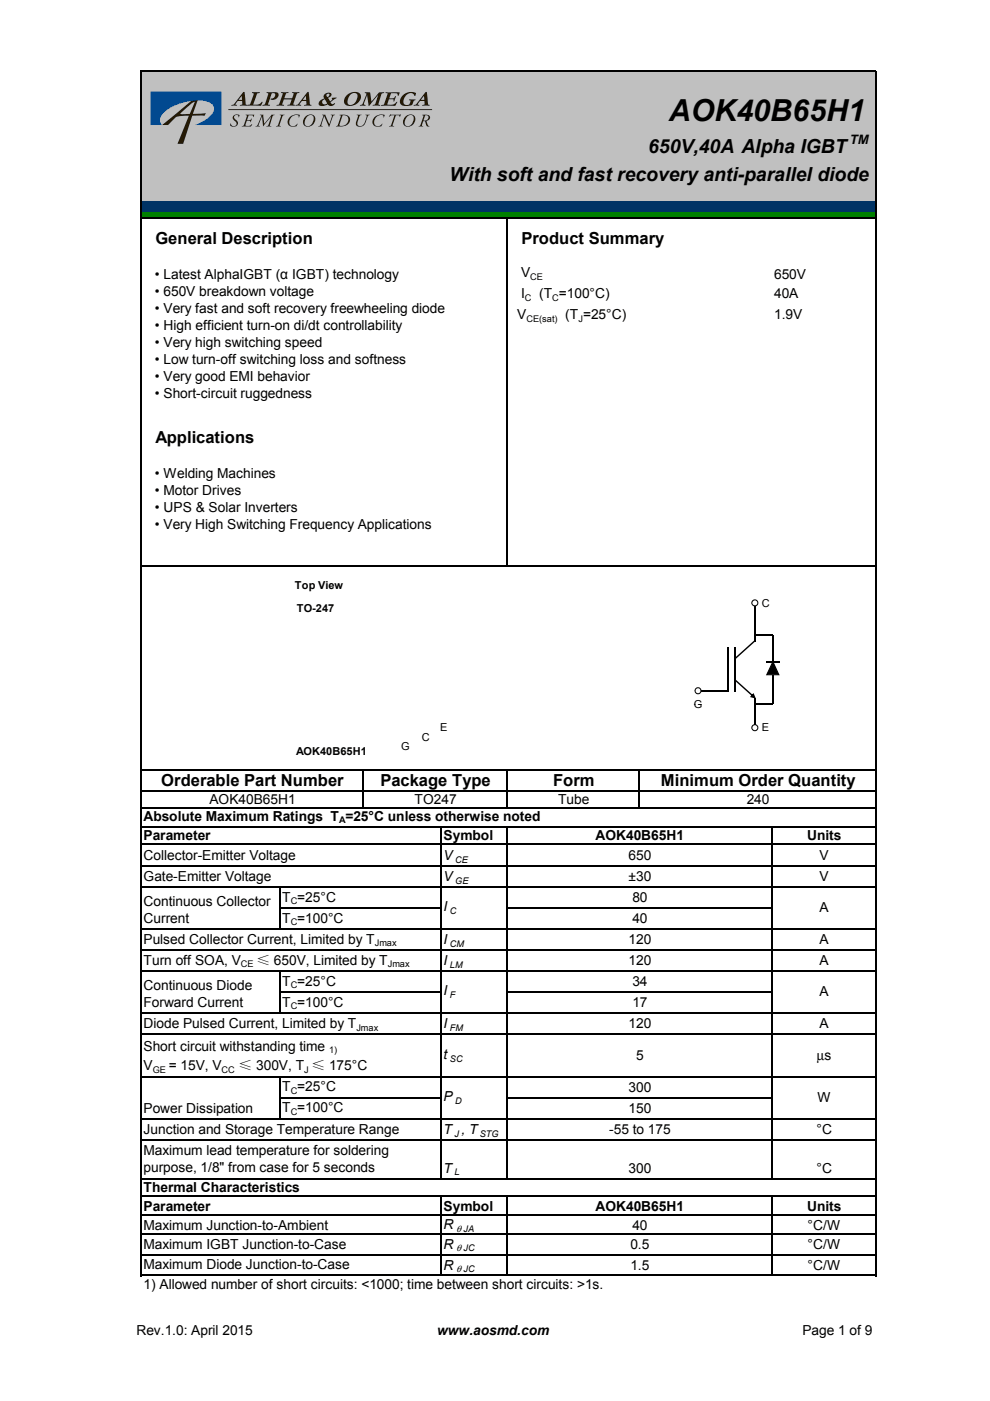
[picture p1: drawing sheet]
<svg xmlns="http://www.w3.org/2000/svg" width="210mm" height="297mm" viewBox="0 0 210 297" stroke-linecap="round" stroke-linejoin="round" font-family="sans-serif">
<defs><g id="words">
<text font-size="6.4" x="141.8" y="25.7">AOK40B65H1</text>
<g font-size="4.1">
<text x="137.4" y="32.5">650V,40A Alpha IGBT</text>
<text x="95.3" y="38.4">With soft and fast recovery anti-parallel diode</text>
</g>
<g font-size="3.5">
<text x="32.9" y="51.8">General Description</text>
<text x="110.6" y="51.8">Product Summary</text>
<text x="32.9" y="93.9">Applications</text>
<text x="34.2" y="166.8">Orderable Part Number</text>
<text x="80.6" y="166.8">Package Type</text>
<text x="117.3" y="166.8">Form</text>
<text x="140.1" y="166.8">Minimum Order Quantity</text>
</g>
<g font-size="2.9">
<text x="32.9" y="59.2">• Latest AlphaIGBT (α IGBT) technology</text>
<text x="110.5" y="58.8">V</text>
<text x="164.1" y="59.2">650V</text>
<text x="32.9" y="62.8">• 650V breakdown voltage</text>
<text x="110.5" y="63.2">I</text>
<text x="114.3" y="63.2">(T =100°C)</text>
<text x="164.1" y="63.2">40A</text>
<text x="32.9" y="66.4">• Very fast and soft recovery freewheeling diode</text>
<text x="32.9" y="70">• High efficient turn-on di/dt controllability</text>
<text x="109.7" y="67.6">V</text>
<text x="119.8" y="67.6">(T =25°C)</text>
<text x="164.1" y="67.6">1.9V</text>
<text x="32.9" y="73.6">• Very high switching speed</text>
<text x="32.9" y="77.2">• Low turn-off switching loss and softness</text>
<text x="32.9" y="80.8">• Very good EMI behavior</text>
<text x="32.9" y="84.4">• Short-circuit ruggedness</text>
<text x="32.9" y="101.3">• Welding Machines</text>
<text x="32.9" y="104.9">• Motor Drives</text>
<text x="32.9" y="108.5">• UPS &amp; Solar Inverters</text>
<text x="32.9" y="112.1">• Very High Switching Frequency Applications</text>
<text x="30.4" y="174">Absolute Maximum Ratings T =25°C unless otherwise noted</text>
<text x="44.4" y="170.6">AOK40B65H1</text>
<text x="87.9" y="170.6">TO247</text>
<text x="118.3" y="170.6">Tube</text>
<text x="158.3" y="170.6">240</text>
<text x="30.4" y="178.2">Parameter</text>
<text x="94.1" y="178.2">Symbol</text>
<text x="126.3" y="178.2">AOK40B65H1</text>
<text x="171.1" y="178.2">Units</text>
<text x="30.4" y="182.4">Collector-Emitter Voltage</text>
<text x="94.1" y="182.4">V</text>
<text x="133.3" y="182.4">650</text>
<text x="173.8" y="182.4">V</text>
<text x="30.4" y="186.9">Gate-Emitter Voltage</text>
<text x="59.8" y="191.2">T =25°C</text>
<text x="94.1" y="186.9">V</text>
<text x="133.3" y="186.9">±30</text>
<text x="134.1" y="191.3">80</text>
<text x="173.8" y="186.9">V</text>
<text x="30.4" y="192.2">Continuous Collector</text>
<text x="30.4" y="195.7">Current</text>
<text x="59.8" y="195.6">T =100°C</text>
<text x="94.1" y="193.3">I</text>
<text x="134.1" y="195.7">40</text>
<text x="173.8" y="193.4">A</text>
<text x="30.4" y="200.1">Pulsed Collector Current, Limited by T</text>
<text x="94.1" y="200.2">I</text>
<text x="133.3" y="200.2">120</text>
<text x="173.8" y="200.2">A</text>
<text x="30.4" y="209.9">Continuous Diode</text>
<text x="30.4" y="204.5">Turn off SOA, V</text>
<text x="54.4" y="204.5">≤ 650V, Limited by T</text>
<text x="59.8" y="209">T =25°C</text>
<text x="94.1" y="204.6">I</text>
<text x="133.3" y="204.6">120</text>
<text x="134.1" y="209.1">34</text>
<text x="173.8" y="204.6">A</text>
<text x="30.4" y="213.5">Forward Current</text>
<text x="59.8" y="213.4">T =100°C</text>
<text x="94.1" y="211">I</text>
<text x="134.1" y="213.5">17</text>
<text x="173.8" y="211.2">A</text>
<text x="30.4" y="218">Diode Pulsed Current, Limited by T</text>
<text x="94.1" y="218">I</text>
<text x="133.3" y="218">120</text>
<text x="173.8" y="218">A</text>
<text x="30.4" y="222.8">Short circuit withstanding time</text>
<text x="30.4" y="226.9">V</text>
<text x="35.8" y="226.9">= 15V, V</text>
<text x="50.6" y="226.9">≤ 300V, T ≤ 175°C</text>
<text x="94.1" y="224.6">t</text>
<text x="134.9" y="224.7">5</text>
<text x="173.2" y="224.7">µs</text>
<text x="59.8" y="231.4">T =25°C</text>
<text x="94.1" y="233.5">P</text>
<text x="133.3" y="231.5">300</text>
<text x="173.3" y="233.6">W</text>
<text x="30.4" y="236">Power Dissipation</text>
<text x="59.8" y="235.8">T =100°C</text>
<text x="133.3" y="236">150</text>
<text x="30.4" y="244.9">Maximum lead temperature for soldering</text>
<text x="30.4" y="240.4">Junction and Storage Temperature Range</text>
<text x="94.1" y="240.4">T , T</text>
<text x="129.2" y="240.4">-55 to 175</text>
<text x="173.1" y="240.4">°C</text>
<text x="30.4" y="248.5">purpose, 1/8&quot; from case for 5 seconds</text>
<text x="94.1" y="248.7">T</text>
<text x="133.3" y="248.7">300</text>
<text x="173.1" y="248.7">°C</text>
<text x="30.4" y="256.7">Parameter</text>
<text x="30.4" y="252.7">Thermal Characteristics</text>
<text x="94.1" y="256.7">Symbol</text>
<text x="126.3" y="256.7">AOK40B65H1</text>
<text x="171.1" y="256.7">Units</text>
<text x="30.4" y="260.7">Maximum Junction-to-Ambient</text>
<text x="94.1" y="260.6">R</text>
<text x="134.1" y="260.7">40</text>
<text x="171.2" y="260.7">°C/W</text>
<text x="30.4" y="269.1">Maximum Diode Junction-to-Case</text>
<text x="30.4" y="264.8">Maximum IGBT Junction-to-Case</text>
<text x="94.1" y="264.8">R</text>
<text x="94.1" y="269.2">R</text>
<text x="133.6" y="264.8">0.5</text>
<text x="133.6" y="269.2">1.5</text>
<text x="171.2" y="264.8">°C/W</text>
<text x="171.2" y="269.2">°C/W</text>
<text x="30.4" y="273.3">1) Allowed number of short circuits: &lt;1000; time between short circuits: &gt;1s.</text>
<text x="28.9" y="283">Rev.1.0: April 2015</text>
<text x="92.7" y="283">www.aosmd.com</text>
<text x="170.1" y="283">Page 1 of 9</text>
</g>
<text font-size="2.8" x="180.2" y="30.5">TM</text>
<g font-size="2.3">
<text x="62.5" y="124.9">Top View</text>
<text x="62.9" y="129.8">TO-247</text>
<text x="161.5" y="128.7">C</text>
<text x="93.3" y="154.9">E</text>
<text x="147.1" y="150">G</text>
<text x="161.5" y="155">E</text>
<text x="62.8" y="160">AOK40B65H1</text>
<text x="85" y="158.9">G</text>
<text x="89.4" y="157">C</text>
</g>
<g font-size="2.1">
<text x="96.7" y="261.2">θ JA</text>
<text x="96.7" y="265.3">θ JC</text>
<text x="96.7" y="269.7">θ JC</text>
</g>
<g font-size="1.9">
<text x="112.4" y="59.3">CE</text>
<text x="111.3" y="63.8">C</text>
<text x="117.1" y="63.8">C</text>
<text x="111.6" y="68.2">CE(sat)</text>
<text x="122.6" y="68.2">J</text>
<text x="71.9" y="174.5">A</text>
<text x="96.5" y="183">CE</text>
<text x="61.6" y="191.7">C</text>
<text x="96.5" y="187.4">GE</text>
<text x="61.6" y="196.2">C</text>
<text x="95.4" y="193.8">C</text>
<text x="79.5" y="200.6">Jmax</text>
<text x="95.4" y="200.7">CM</text>
<text x="51.1" y="205.1">CE</text>
<text x="61.6" y="209.5">C</text>
<text x="82.2" y="205.1">Jmax</text>
<text x="95.4" y="205.2">LM</text>
<text x="61.6" y="214">C</text>
<text x="95.4" y="211.6">F</text>
<text x="75.6" y="218.5">Jmax</text>
<text x="95.4" y="218.5">FM</text>
<text x="32.4" y="227.5">GE</text>
<text x="47" y="227.5">CC</text>
<text x="64.5" y="227.5">J</text>
<text x="69.8" y="223.4">1)</text>
<text x="95.4" y="225.1">SC</text>
<text x="61.6" y="231.9">C</text>
<text x="61.6" y="236.4">C</text>
<text x="96.5" y="234">D</text>
<text x="96.4" y="241">J</text>
<text x="101.7" y="241">STG</text>
<text x="96.4" y="249.2">L</text>
</g>
</g></defs>
<path d="M30 15.2h155.7v27.5h-155.7z" fill="#c0c0c0"/>
<path d="M30 42.6h155.7v2.4h-155.7z" fill="#003365"/>
<path d="M30 45h155.7v1.3h-155.7z" fill="#008000"/>
<path d="M29.9 15v134.3M30 15.1h155.8M185.7 15.2v134.1M30 46.2h155.8M107.5 46.4v73.8M30 120.1h155.8" fill="none" stroke="#000" stroke-width=".25"/>
<g fill="#251a05">
<path d="M53.5 19.5h1.6l-.1 .2-.5 .1-.8 2.3a1.78 1.78 0 0 0 1.9-.5l-.2 .6a.71 .71 0 0 1-.9 .2h-2.1l.1-.2 .6-.1 .7-2.2-.4-.2z"/>
<path d="M56.6 19.5h1.5a.75 .75 0 0 1 1 .5 .75 .75 0 0 1-.5 .9 .81 .81 0 0 1-1.2 .1l.1-.1a.74 .74 0 0 0 .7-.3 .74 .74 0 0 0 0-.8h-.6l-.8 2.4h.5l-.1 .2h-1.6l.1-.1 .4-.2 .4-1 .4-1.2-.4-.2z"/>
<path d="M59.6 19.5h1.6l-.1 .2-.4 .1-.4 1h1h.6l.4-1-.4-.1v-.2h1.6l-.1 .2-.4 .1-.1 .2-.8 2.1 .4 .2v.1l-1.6-.1a.81 .81 0 0 0 .9-.9v-.3h-1.6l-.4 1.1 .4 .1v.1h-1.6l.1-.1 .4-.1 .3-.6 .6-1.8-.4-.1z"/>
<path d="M77.4 19.6h.9a.47 .47 0 0 1 .3 .6l.2 1.3 1.1-1.4a1.32 1.32 0 0 1 1.6-.5l-.6 .4-.7 2.1 .4 .2v.1h-1.6l.1-.1a.75 .75 0 0 0 .7-.9l.4-1.3-1.9 2.3h-.2l-.3-2.2-.6 1.8 .3 .3v.1h-1.2l.5-.3 .8-1.9 .1-.4-.4-.1z"/>
<path d="M81.8 19.5l2.9 .1-.2 .7-.2-.1a.49 .49 0 0 0-.2-.4 .49 .49 0 0 0-.5 0h-.7l-.3 1.1a.88 .88 0 0 0 1.2-.5h.2l-.4 1.1h-.2v-.3a.72 .72 0 0 0-1-.1l-.3 1 .1 .1a1.89 1.89 0 0 0 2-.6v.1a.94 .94 0 0 1-1.3 .7h-2.1v-.1a.5 .5 0 0 0 .7-.5l.7-2-.5-.1z"/>
<path d="M85.4 20.2a2.17 2.17 0 0 1 2.8-.4l-.3 .5a1.09 1.09 0 0 0-1-.6 1.09 1.09 0 0 0-1 .8 1.06 1.06 0 0 0 .1 1.7 .74 .74 0 0 0 .8-.1 .74 .74 0 0 0 .2-.8l-.3-.1 .1-.1h1.3l-.1 .2a1.08 1.08 0 0 0-.6 1l-.8 .1a1.39 1.39 0 0 1-1.8-.8l.2-.8z"/>
<path d="M49.6 24.5l.6-.2 .6 .1-.2 .5-.2-.5h-.5a.68 .68 0 0 0 .3 1.2 .84 .84 0 0 1-.2 1.2 .84 .84 0 0 1-1.2-.3l.1-.3a.6 .6 0 0 0 .9 .5 .6 .6 0 0 0 0-1.1 .72 .72 0 0 1-.2-1.1z"/>
<path d="M52.1 24.3h1.8l-.2 .5-.2-.3h-.8l-.3 .8a.76 .76 0 0 0 1-.1l-.3 .7a.48 .48 0 0 0-.3-.4 .48 .48 0 0 0-.5 .2l-.2 .9a1.31 1.31 0 0 0 1.4-.3 .85 .85 0 0 1-1.2 .5h-1l.3-.1 .2-.4 .5-1.7z"/>
<path d="M55.1 24.3h.7l.2 1.9 1.2-1.3a.76 .76 0 0 1 1-.5l-.4 .2-.5 1.5-.1 .5 .3 .2h-1l.4-.2 .6-1.9-1.7 2.1-.3-2.1-.7 1.8 .3 .3h-.9l.1-.1a3.2 3.2 0 0 0 1-1.9l.1-.3z"/>
<path d="M59.3 24.3l1 .1-.4 .2-.6 1.7v.4l.2 .1h-1l.4-.2 .6-1.7 .1-.4z"/>
<path d="M61.6 24.7l.6-.3 .7-.1 .7 .1-.2 .5-.1-.3a1.32 1.32 0 0 0-1.7 .4 1.32 1.32 0 0 0 .2 1.7 1.34 1.34 0 0 0 1.3-.4 1.03 1.03 0 0 1-1.6 .4 1.21 1.21 0 0 1 .1-2z"/>
<path d="M68.3 24.3h.7l.8 2 .6-1.8-.3-.2h.9l-.4 .3-.8 2.3-1.1-2.3-.6 2 .3 .2h-.9l.3-.1 .3-.8 .5-1.4z"/>
<path d="M75.7 24.3l1 .1-.5 .2-.3 1.1-.1 .8a.94 .94 0 0 0 1 .1 .94 .94 0 0 0 .6-.8l.4-1.3-.3-.1h.9a.83 .83 0 0 0-.6 .9l-.2 .5a1.21 1.21 0 0 1-.9 1 1.21 1.21 0 0 1-1.2-.3v-.7l.4-1.2z"/>
<path d="M79.5 24.7l.7-.3 .7-.1 .7 .1-.2 .5-.1-.3a1.31 1.31 0 0 0-1.7 .4 1.31 1.31 0 0 0 .2 1.7 1.34 1.34 0 0 0 1.3-.4 1.03 1.03 0 0 1-1.6 .4 1.21 1.21 0 0 1 0-2z"/>
<path d="M82.7 24.2l2.3 .1-.2 .5-.2-.3h-.6l-.8 2 .3 .3h-1l.4-.2 .7-2-.1-.2a.86 .86 0 0 0-1 .4z"/>
<path d="M51.6 19.5h.2l.3 2.1a.44 .44 0 0 0 .3 .7v.1h-1.6l.6-.3-.1-.7h-.9l-.5 .7 .4 .2-.1 .1h-1.2l.6-.4zM51.2 20.3l-.6 .9h.7z"/>
<path d="M65.2 19.5h.2l.3 2.1a.44 .44 0 0 0 .3 .7v.1h-1.6l.6-.3-.1-.7h-.9l-.5 .7 .4 .2-.1 .1h-1.2l.6-.4zM64.8 20.3l-.6 .9h.7z"/>
<path d="M68.8 20l.6-.3a.55 .55 0 0 1 .9 .3 .55 .55 0 0 1-.6 .7h-.2l.5 .8a.42 .42 0 0 0 .4-.6v-.1l1-.1-1.3 1.1a.55 .55 0 0 0 .9 .1 .89 .89 0 0 1-1.5 .2 1.43 1.43 0 0 1-1.9 0 1.43 1.43 0 0 1 1.2-1.2 .6 .6 0 0 1 0-.9zM68.5 21.2a.53 .53 0 0 0 0 .8 .53 .53 0 0 0 .8-.2l-.4-.8zM69.3 20a.31 .31 0 0 0 .1 .5 .31 .31 0 0 0 .4-.3 .29 .29 0 0 0-.1-.4 .29 .29 0 0 0-.4 .2z"/>
<path d="M73.6 20.1l.8-.4a1.52 1.52 0 0 1 2.1 .7 2.18 2.18 0 0 1-3.4 1.6 1.54 1.54 0 0 1 .5-1.9zM74.3 20.1a1.72 1.72 0 0 0-.4 2.1 1.65 1.65 0 0 0 1.8-2.3 1.02 1.02 0 0 0-1.4 .2z"/>
<path d="M90.2 19.5h.3l.2 2.1a.44 .44 0 0 0 .4 .7v.1h-1.6l.5-.3v-.7h-.9l-.5 .7 .3 .2v.1h-1.2l.6-.4zM89.9 20.3l-.7 .9h.8z"/>
<path d="M64.6 24.9a1.2 1.2 0 0 1 1.3-.6 1.2 1.2 0 0 1 1 1 1.53 1.53 0 0 1-2.4 1.3 1.33 1.33 0 0 1 .1-1.7zM65.3 24.6a1.48 1.48 0 0 0-.4 2.1 1.39 1.39 0 0 0 1.4-.7 1.39 1.39 0 0 0-.1-1.6h-.6z"/>
<path d="M72 24.3h.4a1.27 1.27 0 0 1 1.8 1.4 2.38 2.38 0 0 1-2.7 1.1h-.3l.4-.2 .6-1.9 .1-.2zM72.7 24.5l-.7 2.1a1.3 1.3 0 0 0 1.5-.4 1.3 1.3 0 0 0 .1-1.5z"/>
<path d="M85.8 24.9a1.2 1.2 0 0 1 1.3-.6 1.2 1.2 0 0 1 1 1 1.53 1.53 0 0 1-2.4 1.3 1.33 1.33 0 0 1 .1-1.7zM86.5 24.6a1.48 1.48 0 0 0-.4 2.1 1.39 1.39 0 0 0 1.4-.7 1.39 1.39 0 0 0-.1-1.6h-.6z"/>
<path d="M89.5 24.3a1.25 1.25 0 0 1 1.7 .6 .82 .82 0 0 1-.8 .7 1.39 1.39 0 0 0 .7 1.2 .59 .59 0 0 1-.7-.1 .59 .59 0 0 1-.2-.6l-.1-.4h-.3l-.3 .8 .2 .3h-1l.4-.2 .6-1.7 .1-.4zM90.2 24.5l-.4 .9v.2h.2a.65 .65 0 0 0 .7-.3 .65 .65 0 0 0-.1-.8z"/>
<path d="M34.4 26.5h1.2l.7-.7a2.65 2.65 0 0 1 2.7-1.2l1-.1-2.4 6h1.2l2-6 2.6 .1 .3-.6-2.8 .1 1-2.9-1.1 .1-.3 .1zM38.2 24.1l2.4-2.1 .7-.4-1.1 2.5-1.6 .1z"/>
</g>
<path d="M48.4 23.2h43.2" fill="none" stroke="#251a05" stroke-width=".21"/>
<path d="M31.9 19.4h15v7.1h-5.6a7.1 7.1 0 0 0 4-2.8 1.51 1.51 0 0 0-1.4-2.2 11 11 0 0 0-9.5 2.7 1.53 1.53 0 0 0 0 2.3h-2.5z" fill="#014990"/>
<path d="M154.3 137.1v9.5M160 128.2v7.9M160.1 134.6h3.8M163.9 134.6v5.7M148.6 146.5h5.7M162.4 140.3h2.9M163.9 143v6.2" fill="none" stroke="#000" stroke-width=".3"/>
<path d="M160.1 149.2h3.8" fill="none" stroke="#000" stroke-width=".26"/>
<path d="M163.9 140.3l1.2 2.7h-2.5z" fill="#000"/>
<g fill="#000">
<path d="M155.7 139.6l4.2-3.8 .2 .2-4.2 3.8z"/>
<path d="M155.7 144.2l.2-.2 3.8 3.4-.2 .3zM159.8 146.9l.5 1.2-1.3-.3z"/>
<path d="M163.9 140l1.4 3.2h-2.9zM163.7 140.4h.3l-1.3 2.7-.1-.1h2.5l-.1 .1z"/>
</g>
<path d="M155.8 137.1v9.5" fill="none" stroke="#000" stroke-width=".42"/>
<circle cx="160.1" cy="127.8" r=".64" fill="#fff"/>
<path d="M159.3 127.8a.75 .75 0 0 1 1.5 0 .75 .75 0 0 1-1.5 0zM159.5 127.8a.55 .55 0 0 0 1.1 0 .55 .55 0 0 0-1.1 0z" fill="#000"/>
<circle cx="148" cy="146.4" r=".64" fill="#fff"/>
<g fill="#000">
<path d="M159.9 147.9h.3v1.4h-.3z"/>
<path d="M147.2 146.5a.75 .75 0 0 1 1.5 0 .75 .75 0 0 1-1.5 0zM147.5 146.4a.52 .52 0 0 0 1 0 .52 .52 0 0 0-1 0z"/>
</g>
<path d="M62.9 127.6h13.3v3.6h-13.3z" fill-rule="evenodd" fill="#fff"/>
<g fill="#fff">
<path d="M107.5 188.1h56.1v31.1h-56.1z"/>
<path d="M107.5 219.2h56.1v9.1h-56.1z"/>
</g>
<g fill="none" stroke="#000" stroke-width=".25">
<path d="M29.9 149.3v121.3M185.7 149.3v121.3M30 163.3h155.8M30 167.8h155.8M30 171.4h155.8M30 175.4h155.8M30 179h155.8M77 163.4v8.1M93.5 175.5v74.5M107.5 163.4v8.1M107.5 175.5v74.5M135.6 163.4v8.1"/>
<path d="M163.6 175.5v74.5M30 183.6h155.8M30 188.1h155.8M30 197h155.8M59.3 188.2v8.9M59.4 192.5h34.2M107.7 192.5h56M30 201.4h155.8M30 205.9h155.8M30 214.8h155.8M30 219.2h155.8M59.3 206v8.9"/>
<path d="M59.4 210.3h34.2M107.7 210.3h56M30 228.3h155.8M30 237.2h155.8M59.3 228.4v8.9M59.4 232.7h34.2M107.7 232.7h56M30 241.6h155.8M30 249.9h155.8M30 253.5h155.8M30 257.5h155.8M93.5 253.6v17"/>
<path d="M107.5 253.6v17M163.6 253.6v17M30 261.5h155.8M30 266h155.8M30 270.4h155.8"/>
</g>
<path d="M160.1 149.3h3.8" fill="none" stroke="#000" stroke-width=".21"/>
<circle cx="160.1" cy="154.3" r=".64" fill="#fff"/>
<path d="M159.3 154.3a.75 .75 0 0 1 1.5 0 .75 .75 0 0 1-1.5 0zM159.5 154.3a.55 .55 0 0 0 1.1 0 .55 .55 0 0 0-1.1 0z" fill="#000"/>
<path d="M160 149.2v4.4" fill="none" stroke="#000" stroke-width=".3"/>
<use href="#words"/>
</svg>
